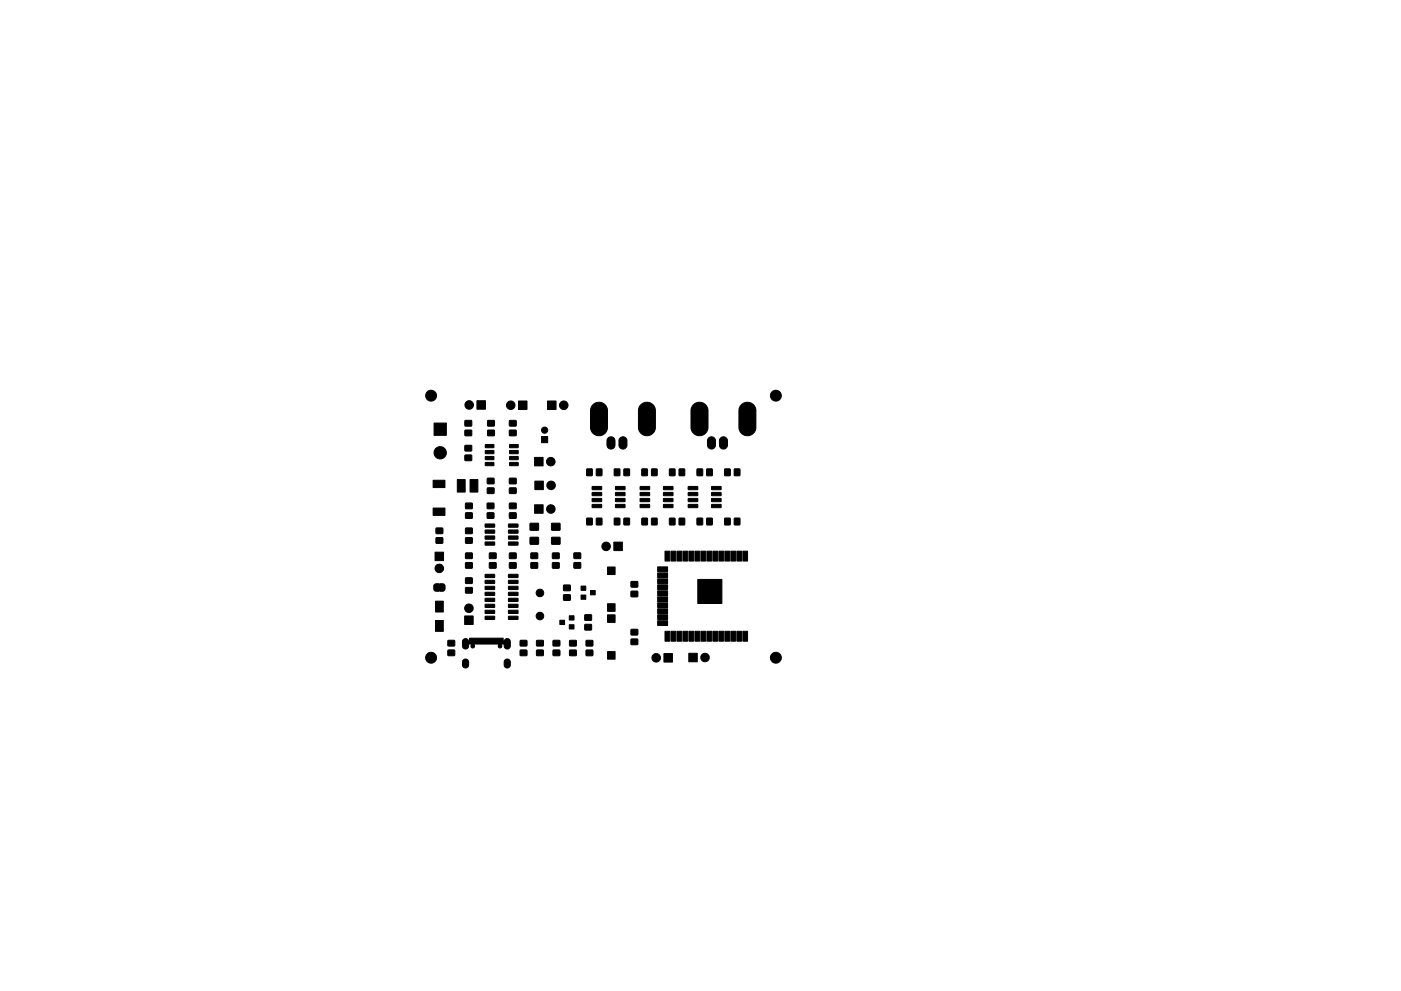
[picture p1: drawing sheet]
<svg xmlns="http://www.w3.org/2000/svg" width="297mm" height="210mm" viewBox="0 0 297 210" stroke-linecap="round" stroke-linejoin="round" font-family="sans-serif">
<g fill="#000" stroke="#000" stroke-width=".21">
<path d="M92 89.8h2.6v2.6h-2.6zM98.6 96.6l1.4-.1v1.2h-1.4zM98.6 94.5h1.4v1.1l-1.4 .1zM98.6 91.3h1.4v1.1h-1.4zM98.6 89.2h1.4v1.1l-1.4 .1zM101.1 85h1.8v1.8h-1.8zM102.9 98.1h1.8v.6l-1.8 .1zM102.9 96.9l1.8-.1v.7h-1.8zM102.9 95.6h1.8v.6l-1.8 .1zM102.9 94.3h1.8v.6l-1.8 .1zM103.4 91.3h1.4v1.1h-1.4zM103.4 89.2h1.4v1.1l-1.4 .1z"/>
<path d="M108 91.3h1.4v1.1h-1.3zM108 89.2h1.4v1.1l-1.3 .1zM108.1 98.1h1.7l.1 .6-1.8 .1zM108.1 96.9l1.7-.1 .1 .7h-1.8zM108.1 95.6h1.7l.1 .6-1.8 .1zM108.1 94.3h1.7l.1 .6-1.8 .1zM109.9 85.1h1.8v1.8h-1.8zM113.3 97h1.8v1.8h-1.8zM114.8 92.6h1.3v1.3h-1.3zM116.1 85.1h1.8v1.8h-1.8zM124.4 99.5h1.2l-.1 1.4h-1.1zM125.7 85.9a1.8 1.8 0 0 1 1.9-.4 1.8 1.8 0 0 1 1.2 1.6v3.6a1.8 1.8 0 0 1-1.8 1.8 1.8 1.8 0 0 1-1.8-1.8v-3.9z"/>
<path d="M126.5 99.5h1.1v1.4h-1.2zM128.9 92.9a.85 .85 0 0 1 .9-.2 .85 .85 0 0 1 .6 .8v1a.85 .85 0 0 1-.9 .8 .85 .85 0 0 1-.8-.8v-1.1zM130.3 99.5h1.1v1.4h-1.2zM131.5 92.9a.85 .85 0 0 1 .9-.2 .85 .85 0 0 1 .5 .8v1a.85 .85 0 0 1-.8 .8 .85 .85 0 0 1-.9-.8v-1.1zM132.3 99.5h1.2l-.1 1.4h-1.1zM136.1 99.5h1.2l-.1 1.4h-1.1zM135.9 85.9a1.8 1.8 0 0 1 1.9-.4 1.8 1.8 0 0 1 1.2 1.6v3.6a1.8 1.8 0 0 1-1.8 1.8 1.8 1.8 0 0 1-1.8-1.8v-3.9zM138.2 99.5h1.1v1.4h-1.2zM142 99.5h1.1v1.4h-1.2zM144 99.5h1.2l-.1 1.4h-1.1zM147 85.9a1.8 1.8 0 0 1 2-.4 1.8 1.8 0 0 1 1.1 1.6v3.6a1.8 1.8 0 0 1-1.8 1.8 1.8 1.8 0 0 1-1.8-1.8v-3.9zM147.8 99.5h1.2l-.1 1.4h-1.1z"/>
<path d="M149.9 99.5h1.1v1.4h-1.2zM150.2 92.9a.85 .85 0 0 1 1-.2 .85 .85 0 0 1 .5 .8v1a.85 .85 0 0 1-.9 .8 .85 .85 0 0 1-.8-.8v-1.1zM152.8 92.9a.85 .85 0 0 1 .9-.2 .85 .85 0 0 1 .5 .8v1a.85 .85 0 0 1-.8 .8 .85 .85 0 0 1-.9-.8v-1.1zM153.7 99.5h1.1v1.4h-1.2zM155.7 99.5h1.2l-.1 1.4h-1.1zM157.2 85.9a1.8 1.8 0 0 1 1.9-.4 1.8 1.8 0 0 1 1.2 1.6v3.6a1.8 1.8 0 0 1-1.8 1.8 1.8 1.8 0 0 1-1.8-1.8v-3.9zM92.5 114.1h1.3l.1 1.1-1.4 .1zM92.5 112.1l1.3-.1 .1 1.2h-1.4zM92.2 117.1h1.8v1.8h-1.8zM91.8 107.8h2.5v1.5h-2.5zM91.8 101.9h2.5v1.5h-2.5zM97 101.8h1.6v2.6h-1.6z"/>
<path d="M98.7 119.4h1.4v1.1h-1.3zM98.7 117.3h1.4v1.1l-1.3 .1zM98.7 114.1h1.4v1.1l-1.3 .1zM98.7 112.1l1.4-.1v1.2h-1.3zM98.7 108.8h1.4v1.1l-1.3 .1zM98.7 106.8l1.4-.1v1.2h-1.3zM99.7 101.8h1.6v2.6h-1.6zM103.3 108.8h1.4v1.1l-1.4 .1zM103.3 106.8l1.4-.1v1.2h-1.4zM103.3 103.5h1.4v1.1l-1.3 .1zM103.3 101.5h1.4v1.1h-1.3zM102.9 115h1.9l.1 .6-2 .1z"/>
<path d="M102.9 113.7h1.9l.1 .6-2 .1zM102.9 112.5l1.9-.1 .1 .6-2 .1zM102.9 111.2h1.9l.1 .6-2 .1zM103.8 119.4h1.3l.1 1.1h-1.4zM103.8 117.3h1.3l.1 1.1-1.4 .1zM108 119.4h1.4v1.1l-1.3 .1zM108 117.3h1.4v1.1l-1.3 .1zM108 108.8h1.4v1.1l-1.3 .1zM108 106.8l1.4-.1v1.2h-1.3zM108 103.5h1.4v1.1l-1.3 .1zM108 101.5h1.4v1.1h-1.3zM107.8 115h1.9l.1 .6-1.9 .1z"/>
<path d="M107.8 113.7h1.9l.1 .6-1.9 .1zM107.8 112.5l1.9-.1 .1 .6-1.9 .1zM107.8 111.2h1.9l.1 .6-1.9 .1zM112.6 119.4h1.3l.1 1.1-1.4 .1zM112.6 117.3h1.3l.1 1.1-1.4 .1zM112.4 114h1.7l.1 1.4-1.8 .1zM112.4 111.1l1.7-.1 .1 1.4-1.8 .1zM113.3 107.1h1.9v1.8h-1.9zM113.4 102.1h1.8v1.8h-1.8zM117.1 119.4h1.4l.1 1.1-1.4 .1zM117.1 117.3h1.4l.1 1.1-1.4 .1zM117 114h1.7v1.4l-1.7 .1z"/>
<path d="M117 111.1l1.7-.1v1.4l-1.7 .1zM121.7 119.4h1.4v1.1h-1.4zM121.7 117.3h1.4v1.1l-1.4 .1zM124.4 110h1.2l-.1 1.4-1.1-.1zM126.5 110h1.1v1.4l-1.2-.1zM125.6 107h1.9l.1 .6-2 .1zM125.6 105.8l1.9-.1 .1 .7h-2zM125.6 104.5h1.9l.1 .6-2 .1zM125.6 103.2h1.9l.1 .6-2 .1zM130.3 110h1.1v1.4l-1.2-.1zM130.1 115h1.9v1.8h-1.9zM130.5 107h1.9l.1 .6-1.9 .1z"/>
<path d="M130.5 105.8l1.9-.1 .1 .7h-1.9zM130.5 104.5h1.9l.1 .6-1.9 .1zM130.5 103.2h1.9l.1 .6-1.9 .1zM132.3 110h1.2l-.1 1.4-1.1-.1zM136.1 110h1.2l-.1 1.4-1.1-.1zM135.7 107h2v.6l-1.9 .1zM135.7 105.8l2-.1v.7h-1.9zM135.7 104.5h2v.6l-1.9 .1zM135.7 103.2h2v.6l-1.9 .1zM138.2 110h1.1v1.4l-1.2-.1zM141 116.9h1v2.1h-1zM140.7 107h1.9l.1 .6-2 .1z"/>
<path d="M140.7 105.8l1.9-.1 .1 .7h-2zM140.7 104.5h1.9l.1 .6-2 .1zM140.7 103.2h1.9l.1 .6-2 .1zM142 110h1.1v1.4l-1.2-.1zM142.3 116.9h1v2.1h-1zM143.5 116.9h1v2.1h-1zM144 110h1.2l-.1 1.4-1.1-.1zM144.8 116.9h1v2.1h-1zM146.1 116.9h1v2.1h-1zM145.9 107h2v.6l-1.9 .1zM145.9 105.8l2-.1v.7h-1.9zM145.9 104.5h2v.6l-1.9 .1z"/>
<path d="M145.9 103.2h2v.6l-1.9 .1zM147.3 116.9h1v2.1h-1zM147.8 110h1.2l-.1 1.4-1.1-.1zM148.6 116.9h1v2.1h-1zM149.9 116.9h1v2.1h-1zM149.9 110h1.1v1.4l-1.2-.1zM151.1 116.9h1.1v2.1h-1.1zM150.9 107h1.9l.1 .6-2 .1zM150.9 105.8l1.9-.1 .1 .7h-2zM150.9 104.5h1.9l.1 .6-2 .1zM150.9 103.2h1.9l.1 .6-2 .1zM152.4 116.9h1v2.1h-1z"/>
<path d="M153.7 110h1.1v1.4l-1.2-.1zM153.7 116.9h1v2.1h-1zM155 116.9h1v2.1h-1zM155.7 110h1.2l-.1 1.4-1.1-.1zM156.2 116.9h1v2.1h-1zM157.5 116.9h1v2.1h-1zM92.1 124l.4-.2 1.6 .1 .3 .4-.1 .8-.4 .3h-1.6l-.3-.4zM92.3 131.6h1.7v2.3h-1.7zM92.3 127.5h1.7v2.3h-1.7zM95 137.9h1.3l.1 1.1-1.4 .1zM95 135.9h1.3l.1 1.1-1.4 .1zM98.2 140l.5-.2 .5 .2 .1 .3 .1 .8a.65 .65 0 0 1-.7 .6 .65 .65 0 0 1-.6-.6v-.8z"/>
<path d="M98.7 124.7h1.4v1.1h-1.3zM98.7 122.6h1.4v1.1l-1.3 .1zM98.5 130.7h1.8v1.8h-1.8zM102.9 130.8l1.9-.1 .1 .6-2 .1zM102.9 129.5h1.9l.1 .6-2 .1zM102.9 128.2h1.9l.1 .6-2 .1zM102.9 127l1.9-.1 .1 .6-2 .1zM102.9 125.7h1.9l.1 .6-2 .1zM102.9 124.4h1.9l.1 .6-2 .1zM102.9 123.1h1.9l.1 .6-2 .1zM102.9 121.9l1.9-.1 .1 .7h-2zM98.2 135.7a.98 .98 0 0 1 1.3 .3l.1-.6h7.1v.5l.2 .1a.68 .68 0 0 1 .7-.5 .68 .68 0 0 1 .6 .6v1a.65 .65 0 0 1-.7 .6 .65 .65 0 0 1-.6-.6l-.1-.4h-.5a.43 .43 0 0 1 0 .7 .43 .43 0 0 1-.6-.1 .43 .43 0 0 1 0-.6h-5.2a.43 .43 0 0 1 0 .7 .43 .43 0 0 1-.6-.1 .43 .43 0 0 1 0-.6l-.4-.1-.1 .2a.75 .75 0 0 1-.4 .9h-.5l-.4-.4v-1.2z"/>
<path d="M107.1 140l.4-.2 .5 .2 .2 .3v.8a.65 .65 0 0 1-.7 .6 .65 .65 0 0 1-.6-.6v-.8zM107.8 130.8l1.9-.1 .1 .6-1.9 .1zM107.8 129.5h1.9l.1 .6-1.9 .1zM107.8 128.2h1.9l.1 .6-1.9 .1zM107.8 127l1.9-.1 .1 .6-1.9 .1zM107.8 125.7h1.9l.1 .6-1.9 .1zM107.8 124.4h1.9l.1 .6-1.9 .1zM107.8 123.1h1.9l.1 .6-1.9 .1zM107.8 121.9l1.9-.1 .1 .7h-1.9zM110.3 137.9h1.4v1.1l-1.4 .1zM110.3 135.9h1.4v1.1l-1.4 .1zM113.8 137.9h1.3l.1 1.1-1.4 .1z"/>
<path d="M113.8 135.9h1.3l.1 1.1-1.4 .1zM117.3 137.9h1.3l.1 1.1-1.4 .1zM117.3 135.9h1.3l.1 1.1-1.4 .1zM118.7 131.6h1v.9h-1zM119.5 126.2h1.4v1.1l-1.4 .1zM119.5 124.2l1.4-.1v1.2h-1.4zM120.7 132.5h1v.9h-1zM120.7 130.6h1v.9h-1zM120.8 137.9h1.3l.1 1.2h-1.4zM120.8 135.9h1.3l.1 1.1-1.4 .1zM123.2 126.2h1v.9h-1zM123.2 124.3h1v.9h-1z"/>
<path d="M124 132.5h1.4v1.1l-1.4 .1zM124 130.5l1.4-.1v1.2h-1.4zM124.3 137.9h1.3l.1 1.2h-1.4zM124.3 135.9h1.3l.1 1.1-1.4 .1zM125.2 125.3h1v.9h-1zM128.8 138.2h1.6v1.6h-1.6zM128.8 130.4h1.6v1.6h-1.6zM128.8 128.1h1.6v1.6h-1.6zM128.8 120.3h1.6v1.6h-1.6zM133.8 135.6h1.4v1.1l-1.4 .1zM133.8 133.6l1.4-.1v1.2h-1.4zM133.8 125.5l1.4-.1v1.2h-1.4z"/>
<path d="M133.8 123.4h1.4v1.1l-1.4 .1zM139.4 131.7h2.1v1h-2.1zM139.4 130.4h2.1v1h-2.1zM139.4 129.2h2.1v1h-2.1zM139.4 127.9h2.1v1h-2.1zM139.4 126.6h2.1v1h-2.1zM139.4 125.4h2.1v1h-2.1zM139.4 124.1h2.1v1h-2.1zM139.4 122.8h2.1v1h-2.1zM139.4 121.5h2.1v1h-2.1zM139.4 120.3h2.1v1h-2.1zM141 133.9h1v2.1h-1z"/>
<path d="M142.3 133.9h1v2.1h-1zM143.5 133.9h1v2.1h-1zM144.8 133.9h1v2.1h-1zM146.1 133.9h1v2.1h-1zM147.3 133.9h1v2.1h-1zM148.6 133.9h1v2.1h-1zM149.9 133.9h1v2.1h-1zM151.1 133.9h1.1v2.1h-1.1zM147.9 122.9h5.2v5.1h-5.2zM152.4 133.9h1v2.1h-1zM153.7 133.9h1v2.1h-1zM155 133.9h1v2.1h-1z"/>
<path d="M156.2 133.9h1v2.1h-1zM157.5 133.9h1v2.1h-1zM140.8 138.7h1.8v1.8h-1.8zM146 138.6h1.8v1.8h-1.8z"/>
<circle cx="91.4" cy="84" r="1.15"/>
<circle cx="93.3" cy="96.1" r="1.31"/>
<circle cx="99.5" cy="85.9" r=".9"/>
<circle cx="108.3" cy="86" r=".9"/>
<circle cx="115.5" cy="91.3" r=".65"/>
<circle cx="116.8" cy="97.9" r=".9"/>
<circle cx="119.5" cy="86" r=".9"/>
<circle cx="164.5" cy="84" r="1.15"/>
<circle cx="116.8" cy="108" r=".9"/>
<circle cx="116.8" cy="103" r=".9"/>
<circle cx="128.5" cy="115.9" r=".9"/>
<circle cx="91.4" cy="139.6" r="1.15"/>
<circle cx="93.1" cy="120.6" r=".9"/>
<circle cx="99.4" cy="129.1" r=".9"/>
<circle cx="114.5" cy="125.8" r=".8"/>
<circle cx="114.5" cy="130.7" r=".8"/>
<circle cx="139.1" cy="139.6" r=".9"/>
<circle cx="149.5" cy="139.5" r=".9"/>
<circle cx="164.5" cy="139.6" r="1.15"/>
</g>
</svg>
